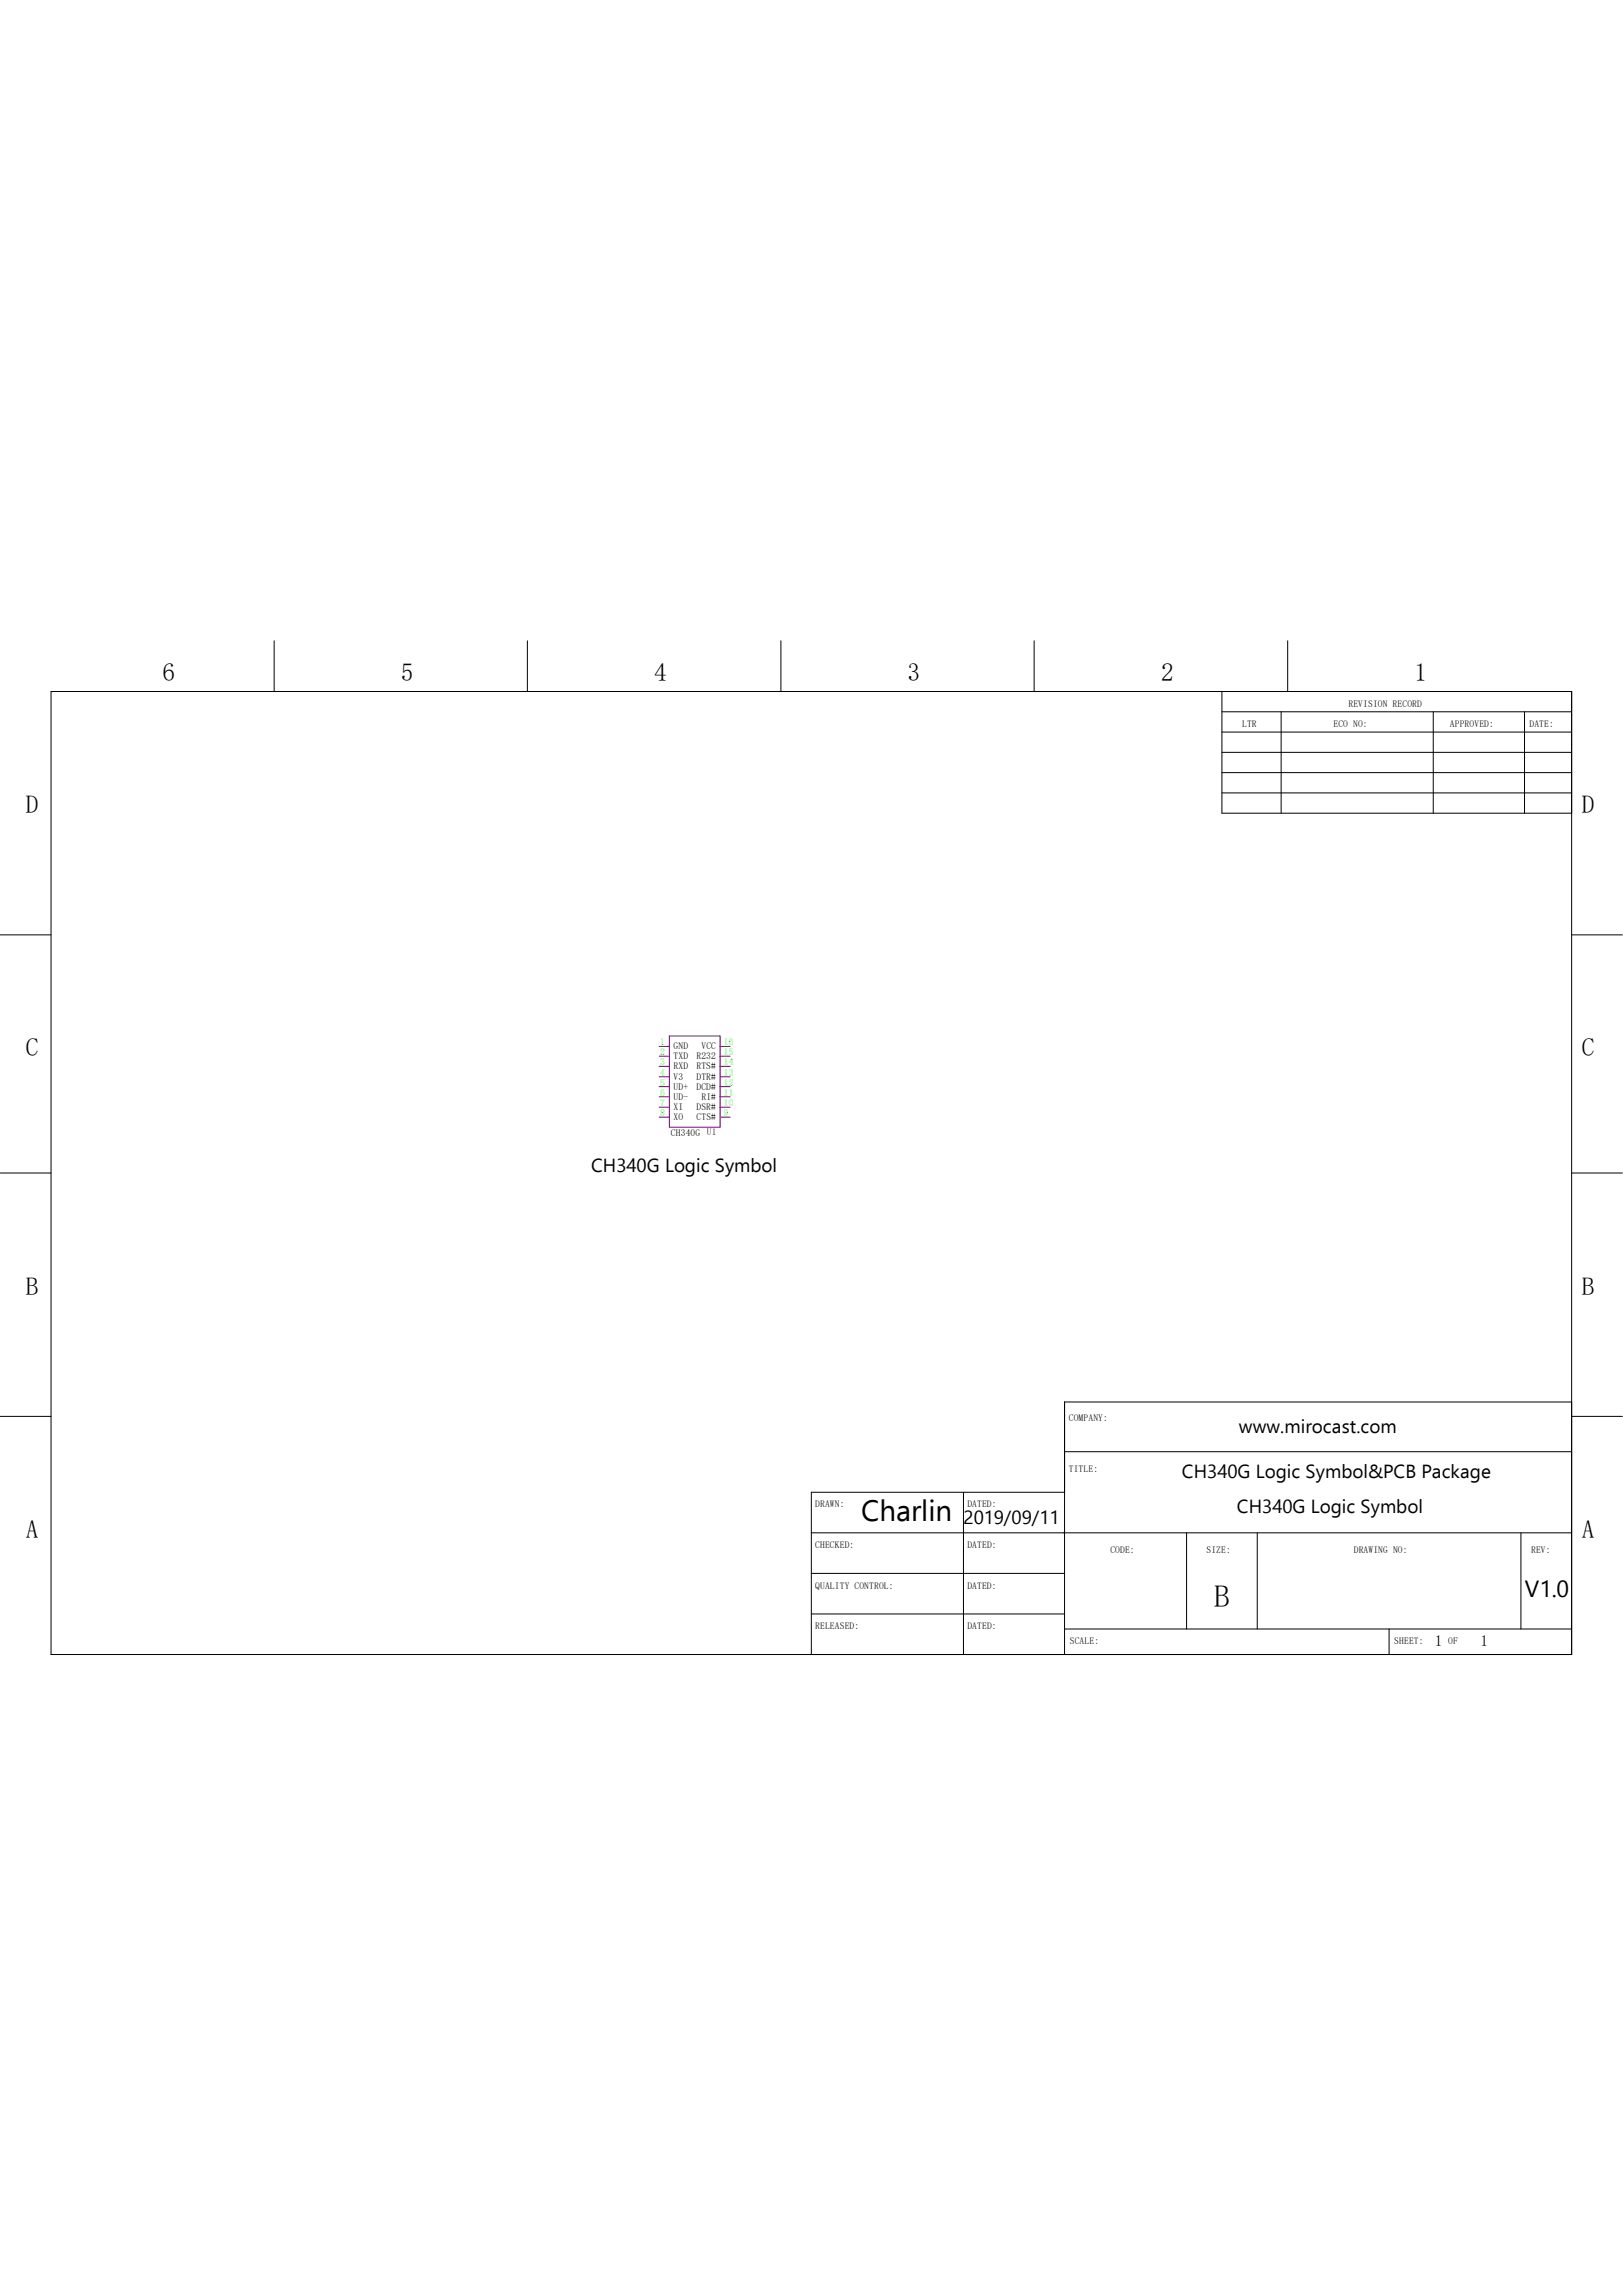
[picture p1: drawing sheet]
<svg xmlns="http://www.w3.org/2000/svg" width="210mm" height="297mm" viewBox="0 0 210 297" stroke-linecap="round" stroke-linejoin="round" font-family="sans-serif">
<defs><g id="words">
<text font-size="4" x="157.1" y="208">B</text>
<text font-size="3.8" x="111.4" y="196.9">Charlin</text>
<g font-size="3.3">
<text x="21" y="88.2">6</text>
<text x="51.9" y="88.2">5</text>
<text x="84.7" y="88.2">4</text>
<text x="117.4" y="88.2">3</text>
<text x="150.2" y="88.2">2</text>
<text x="183" y="88.2">1</text>
<text x="3.3" y="105.2">D</text>
<text x="204.7" y="105.2">D</text>
<text x="3.3" y="136.7">C</text>
<text x="204.7" y="136.7">C</text>
<text x="3.3" y="167.6">B</text>
<text x="204.7" y="167.6">B</text>
<text x="3.3" y="199">A</text>
<text x="204.7" y="199">A</text>
</g>
<text font-size="3" x="197.3" y="206.7">V1.0</text>
<g font-size="2.5">
<text x="76.5" y="151.7">CH340G Logic Symbol</text>
<text x="160.3" y="185.5">www.mirocast.com</text>
<text x="153" y="191.3">CH340G Logic Symbol&amp;PCB Package</text>
<text x="124.7" y="197.3">2019/09/11</text>
<text x="160.1" y="195.7">CH340G Logic Symbol</text>
</g>
<g font-size="2">
<text x="185.7" y="213">1</text>
<text x="191.6" y="213">1</text>
</g>
<g font-size="1.2">
<text x="160.7" y="94.1">LTR</text>
<text x="172.6" y="94.1">ECO NO:</text>
<text x="174.5" y="91.5">REVISION RECORD</text>
<text x="187.6" y="94.1">APPROVED:</text>
<text x="197.9" y="94.1">DATE:</text>
<text x="87.2" y="135.8">GND</text>
<text x="87.2" y="137.1">TXD</text>
<text x="90.1" y="137.1">R232</text>
<text x="90.8" y="135.8">VCC</text>
<text x="87.2" y="138.4">RXD</text>
<text x="87.2" y="139.7">V3</text>
<text x="87.2" y="141">UD+</text>
<text x="87.2" y="142.3">UD-</text>
<text x="87.2" y="143.6">XI</text>
<text x="90.1" y="143.6">DSR#</text>
<text x="90.1" y="141">DCD#</text>
<text x="90.1" y="139.7">DTR#</text>
<text x="90.1" y="138.4">RTS#</text>
<text x="90.8" y="142.3">RI#</text>
<text x="86.8" y="147.1">CH340G</text>
<text x="87.2" y="144.9">XO</text>
<text x="90.1" y="144.9">CTS#</text>
<text x="138.3" y="183.9">COMPANY:</text>
<text x="138.3" y="190.5">TITLE:</text>
<text x="105.5" y="195.1">DRAWN:</text>
<text x="125.2" y="195.1">DATED:</text>
<text x="105.5" y="200.3">CHECKED:</text>
<text x="125.2" y="200.3">DATED:</text>
<text x="143.7" y="201">CODE:</text>
<text x="156.1" y="201">SIZE:</text>
<text x="175.2" y="201">DRAWING NO:</text>
<text x="198.1" y="201">REV:</text>
<text x="105.5" y="205.6">QUALITY CONTROL:</text>
<text x="125.2" y="205.6">DATED:</text>
<text x="105.5" y="210.8">RELEASED:</text>
<text x="125.2" y="210.8">DATED:</text>
<text x="138.4" y="212.8">SCALE:</text>
<text x="180.4" y="212.8">SHEET:</text>
<text x="187.4" y="212.8">OF</text>
</g>
<g font-size="1.2" fill="#0f0">
<text x="85.4" y="135.3">1</text>
<text x="85.4" y="136.6">2</text>
<text x="85.4" y="137.9">3</text>
<text x="93.7" y="137.9">14</text>
<text x="93.7" y="136.6">15</text>
<text x="93.7" y="135.3">16</text>
<text x="85.4" y="139.2">4</text>
<text x="85.4" y="140.5">5</text>
<text x="85.4" y="141.8">6</text>
<text x="85.4" y="143.1">7</text>
<text x="93.7" y="143.1">10</text>
<text x="93.7" y="141.8">11</text>
<text x="93.7" y="140.5">12</text>
<text x="93.7" y="139.2">13</text>
<text x="85.4" y="144.4">8</text>
<text x="93.7" y="144.4">9</text>
</g>
<text font-size="1.2" fill="#000080" x="91.5" y="146.9">U1</text>
</g></defs>
<g fill="none" stroke="#800080" stroke-width=".13">
<path d="M85.3 135.4h1.3M85.3 136.7h1.3M85.3 138h1.3M85.3 139.4h1.3M86.6 134.1h6.6v11.8h-6.6zM93.2 135.4h1.3M93.2 136.7h1.3M93.2 138h1.3M93.2 139.4h1.3M85.3 140.6h1.3M85.3 141.9h1.3M85.3 143.3h1.3"/>
<path d="M85.3 144.6h1.3M93.2 140.6h1.3M93.2 141.9h1.3M93.2 143.3h1.3M93.2 144.6h1.3"/>
</g>
<g fill="none" stroke="#000" stroke-width=".13">
<path d="M6.6 89.5h196.8v124.6h-196.8zM35.5 82.9v6.6M68.2 82.9v6.6M101 82.9v6.6M133.8 82.9v6.6M158.1 92.1h45.3M158.1 94.7h45.3M158.1 100h45.3M158.1 89.5v15.7h45.3M158.1 97.4h45.3M165.8 92.1v13.1M166.6 82.9v6.6"/>
<path d="M185.5 92.1v13.1M197.3 92.1v13.1M158.1 102.6h45.3M0 121h6.6M203.4 121h6.5M0 151.8h6.6M203.4 151.8h6.5M0 183.3h6.6M105 198.4h98.4M124.7 193.1v21M137.8 187.9h65.6M137.8 193.1h-32.8v21"/>
<path d="M153.5 198.4v12.4M162.7 198.4v12.4M196.8 198.4v12.4M203.4 181.4h-65.6v32.7M203.4 183.3h6.5M105 203.6h32.8M105 208.9h32.8M137.8 210.8h65.6M179.7 210.8v3.3"/>
</g>
<use href="#words"/>
</svg>
